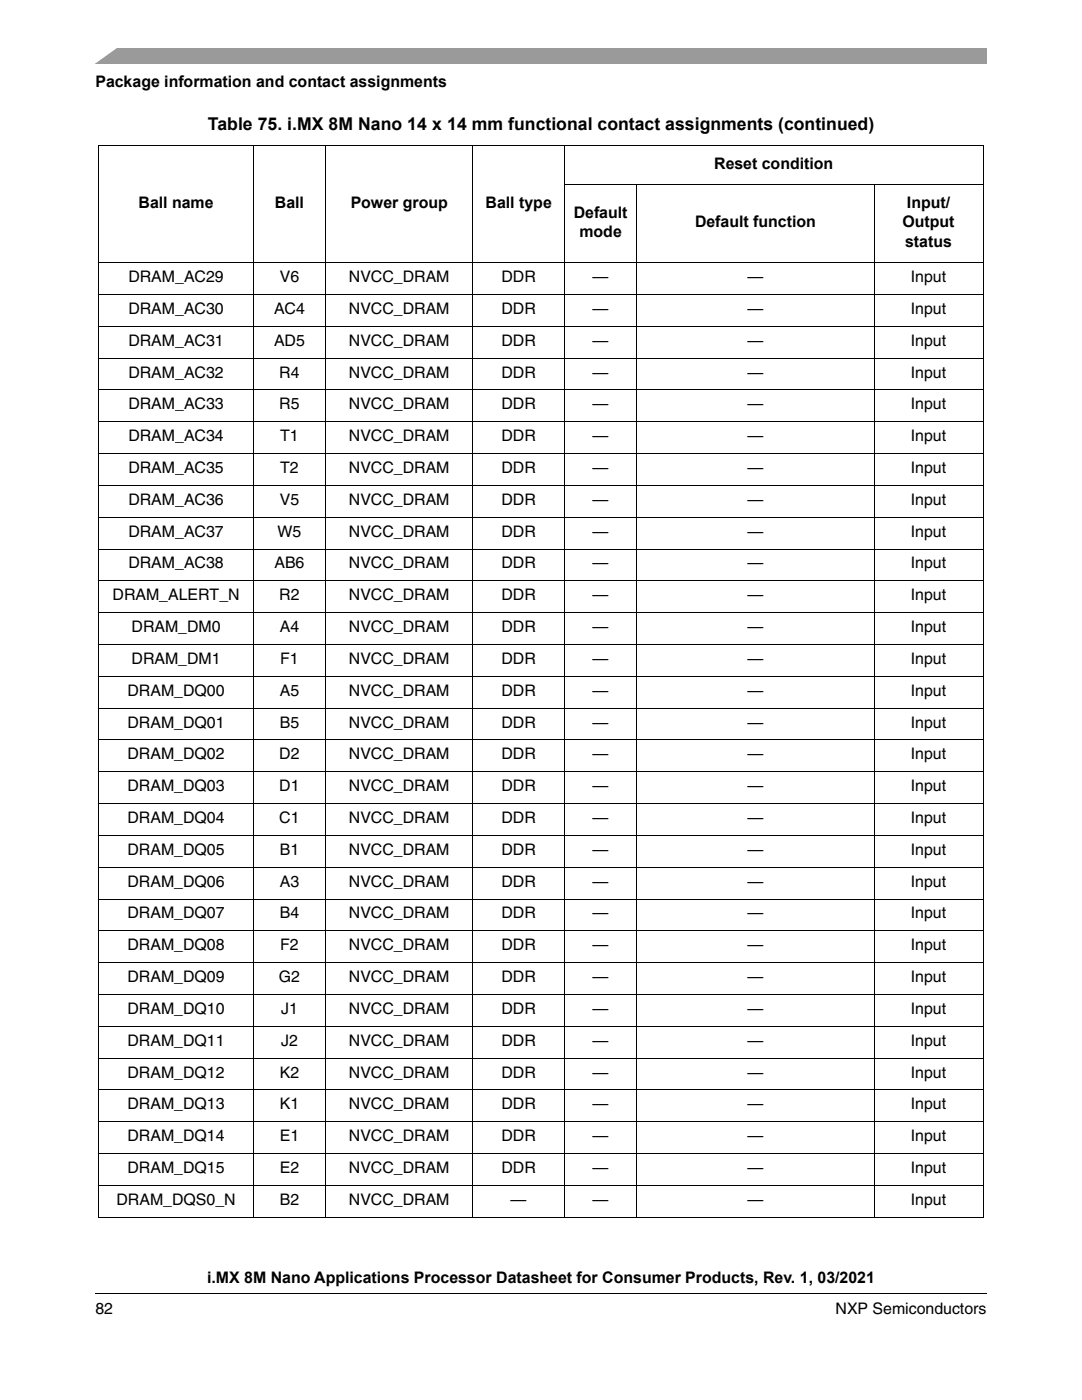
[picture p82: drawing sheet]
<svg xmlns="http://www.w3.org/2000/svg" width="216mm" height="279mm" viewBox="0 0 216 279" stroke-linecap="round" stroke-linejoin="round" font-family="sans-serif">
<defs><g id="words">
<text font-size="3.5" x="41.5" y="25.8">Table 75. i.MX 8M Nano 14 x 14 mm functional contact assignments (continued)</text>
<g font-size="3.2">
<text x="19" y="17.4">Package information and contact assignments</text>
<text x="142.5" y="33.7">Reset condition</text>
<text x="27.6" y="41.5">Ball name</text>
<text x="54.8" y="41.5">Ball</text>
<text x="70" y="41.5">Power group</text>
<text x="96.9" y="41.5">Ball type</text>
<text x="181" y="41.5">Input/</text>
<text x="114.5" y="43.4">Default</text>
<text x="115.6" y="47.3">mode</text>
<text x="138.7" y="45.4">Default function</text>
<text x="180.1" y="45.4">Output</text>
<text x="180.6" y="49.2">status</text>
<text x="25.6" y="56.3">DRAM_AC29</text>
<text x="55.8" y="56.3">V6</text>
<text x="69.6" y="56.3">NVCC_DRAM</text>
<text x="100.1" y="56.3">DDR</text>
<text x="118.3" y="56.3">—</text>
<text x="149.2" y="56.3">—</text>
<text x="181.8" y="56.3">Input</text>
<text x="25.6" y="62.7">DRAM_AC30</text>
<text x="54.7" y="62.7">AC4</text>
<text x="69.6" y="62.7">NVCC_DRAM</text>
<text x="100.1" y="62.7">DDR</text>
<text x="118.3" y="62.7">—</text>
<text x="149.2" y="62.7">—</text>
<text x="181.8" y="62.7">Input</text>
<text x="25.6" y="69">DRAM_AC31</text>
<text x="54.7" y="69">AD5</text>
<text x="69.6" y="69">NVCC_DRAM</text>
<text x="100.1" y="69">DDR</text>
<text x="118.3" y="69">—</text>
<text x="149.2" y="69">—</text>
<text x="181.8" y="69">Input</text>
<text x="25.6" y="75.4">DRAM_AC32</text>
<text x="55.7" y="75.4">R4</text>
<text x="69.6" y="75.4">NVCC_DRAM</text>
<text x="100.1" y="75.4">DDR</text>
<text x="118.3" y="75.4">—</text>
<text x="149.2" y="75.4">—</text>
<text x="181.8" y="75.4">Input</text>
<text x="25.6" y="81.7">DRAM_AC33</text>
<text x="55.7" y="81.7">R5</text>
<text x="69.6" y="81.7">NVCC_DRAM</text>
<text x="100.1" y="81.7">DDR</text>
<text x="118.3" y="81.7">—</text>
<text x="149.2" y="81.7">—</text>
<text x="181.8" y="81.7">Input</text>
<text x="25.6" y="88.1">DRAM_AC34</text>
<text x="55.9" y="88.1">T1</text>
<text x="69.6" y="88.1">NVCC_DRAM</text>
<text x="100.1" y="88.1">DDR</text>
<text x="118.3" y="88.1">—</text>
<text x="149.2" y="88.1">—</text>
<text x="181.8" y="88.1">Input</text>
<text x="25.6" y="94.4">DRAM_AC35</text>
<text x="55.9" y="94.4">T2</text>
<text x="69.6" y="94.4">NVCC_DRAM</text>
<text x="100.1" y="94.4">DDR</text>
<text x="118.3" y="94.4">—</text>
<text x="149.2" y="94.4">—</text>
<text x="181.8" y="94.4">Input</text>
<text x="25.6" y="100.8">DRAM_AC36</text>
<text x="55.8" y="100.8">V5</text>
<text x="69.6" y="100.8">NVCC_DRAM</text>
<text x="100.1" y="100.8">DDR</text>
<text x="118.3" y="100.8">—</text>
<text x="149.2" y="100.8">—</text>
<text x="181.8" y="100.8">Input</text>
<text x="25.6" y="107.1">DRAM_AC37</text>
<text x="55.4" y="107.1">W5</text>
<text x="69.6" y="107.1">NVCC_DRAM</text>
<text x="100.1" y="107.1">DDR</text>
<text x="118.3" y="107.1">—</text>
<text x="149.2" y="107.1">—</text>
<text x="181.8" y="107.1">Input</text>
<text x="25.6" y="113.5">DRAM_AC38</text>
<text x="54.8" y="113.5">AB6</text>
<text x="69.6" y="113.5">NVCC_DRAM</text>
<text x="100.1" y="113.5">DDR</text>
<text x="118.3" y="113.5">—</text>
<text x="149.2" y="113.5">—</text>
<text x="181.8" y="113.5">Input</text>
<text x="22.5" y="119.8">DRAM_ALERT_N</text>
<text x="55.7" y="119.8">R2</text>
<text x="69.6" y="119.8">NVCC_DRAM</text>
<text x="100.1" y="119.8">DDR</text>
<text x="118.3" y="119.8">—</text>
<text x="149.2" y="119.8">—</text>
<text x="181.8" y="119.8">Input</text>
<text x="26.2" y="126.2">DRAM_DM0</text>
<text x="55.8" y="126.2">A4</text>
<text x="69.6" y="126.2">NVCC_DRAM</text>
<text x="100.1" y="126.2">DDR</text>
<text x="118.3" y="126.2">—</text>
<text x="149.2" y="126.2">—</text>
<text x="181.8" y="126.2">Input</text>
<text x="26.2" y="132.5">DRAM_DM1</text>
<text x="55.9" y="132.5">F1</text>
<text x="69.6" y="132.5">NVCC_DRAM</text>
<text x="100.1" y="132.5">DDR</text>
<text x="118.3" y="132.5">—</text>
<text x="149.2" y="132.5">—</text>
<text x="181.8" y="132.5">Input</text>
<text x="25.4" y="138.9">DRAM_DQ00</text>
<text x="55.8" y="138.9">A5</text>
<text x="69.6" y="138.9">NVCC_DRAM</text>
<text x="100.1" y="138.9">DDR</text>
<text x="118.3" y="138.9">—</text>
<text x="149.2" y="138.9">—</text>
<text x="181.8" y="138.9">Input</text>
<text x="25.4" y="145.2">DRAM_DQ01</text>
<text x="55.8" y="145.2">B5</text>
<text x="69.6" y="145.2">NVCC_DRAM</text>
<text x="100.1" y="145.2">DDR</text>
<text x="118.3" y="145.2">—</text>
<text x="149.2" y="145.2">—</text>
<text x="181.8" y="145.2">Input</text>
<text x="25.4" y="151.6">DRAM_DQ02</text>
<text x="55.7" y="151.6">D2</text>
<text x="69.6" y="151.6">NVCC_DRAM</text>
<text x="100.1" y="151.6">DDR</text>
<text x="118.3" y="151.6">—</text>
<text x="149.2" y="151.6">—</text>
<text x="181.8" y="151.6">Input</text>
<text x="25.4" y="157.9">DRAM_DQ03</text>
<text x="55.7" y="157.9">D1</text>
<text x="69.6" y="157.9">NVCC_DRAM</text>
<text x="100.1" y="157.9">DDR</text>
<text x="118.3" y="157.9">—</text>
<text x="149.2" y="157.9">—</text>
<text x="181.8" y="157.9">Input</text>
<text x="25.4" y="164.3">DRAM_DQ04</text>
<text x="55.7" y="164.3">C1</text>
<text x="69.6" y="164.3">NVCC_DRAM</text>
<text x="100.1" y="164.3">DDR</text>
<text x="118.3" y="164.3">—</text>
<text x="149.2" y="164.3">—</text>
<text x="181.8" y="164.3">Input</text>
<text x="25.4" y="170.6">DRAM_DQ05</text>
<text x="55.8" y="170.6">B1</text>
<text x="69.6" y="170.6">NVCC_DRAM</text>
<text x="100.1" y="170.6">DDR</text>
<text x="118.3" y="170.6">—</text>
<text x="149.2" y="170.6">—</text>
<text x="181.8" y="170.6">Input</text>
<text x="25.4" y="177">DRAM_DQ06</text>
<text x="55.8" y="177">A3</text>
<text x="69.6" y="177">NVCC_DRAM</text>
<text x="100.1" y="177">DDR</text>
<text x="118.3" y="177">—</text>
<text x="149.2" y="177">—</text>
<text x="181.8" y="177">Input</text>
<text x="25.4" y="183.3">DRAM_DQ07</text>
<text x="55.8" y="183.3">B4</text>
<text x="69.6" y="183.3">NVCC_DRAM</text>
<text x="100.1" y="183.3">DDR</text>
<text x="118.3" y="183.3">—</text>
<text x="149.2" y="183.3">—</text>
<text x="181.8" y="183.3">Input</text>
<text x="25.4" y="189.7">DRAM_DQ08</text>
<text x="55.9" y="189.7">F2</text>
<text x="69.6" y="189.7">NVCC_DRAM</text>
<text x="100.1" y="189.7">DDR</text>
<text x="118.3" y="189.7">—</text>
<text x="149.2" y="189.7">—</text>
<text x="181.8" y="189.7">Input</text>
<text x="25.4" y="196">DRAM_DQ09</text>
<text x="55.6" y="196">G2</text>
<text x="69.6" y="196">NVCC_DRAM</text>
<text x="100.1" y="196">DDR</text>
<text x="118.3" y="196">—</text>
<text x="149.2" y="196">—</text>
<text x="181.8" y="196">Input</text>
<text x="25.4" y="202.4">DRAM_DQ10</text>
<text x="56.1" y="202.4">J1</text>
<text x="69.6" y="202.4">NVCC_DRAM</text>
<text x="100.1" y="202.4">DDR</text>
<text x="118.3" y="202.4">—</text>
<text x="149.2" y="202.4">—</text>
<text x="181.8" y="202.4">Input</text>
<text x="25.4" y="208.7">DRAM_DQ11</text>
<text x="56.1" y="208.7">J2</text>
<text x="69.6" y="208.7">NVCC_DRAM</text>
<text x="100.1" y="208.7">DDR</text>
<text x="118.3" y="208.7">—</text>
<text x="149.2" y="208.7">—</text>
<text x="181.8" y="208.7">Input</text>
<text x="25.4" y="215.1">DRAM_DQ12</text>
<text x="55.8" y="215.1">K2</text>
<text x="69.6" y="215.1">NVCC_DRAM</text>
<text x="100.1" y="215.1">DDR</text>
<text x="118.3" y="215.1">—</text>
<text x="149.2" y="215.1">—</text>
<text x="181.8" y="215.1">Input</text>
<text x="25.4" y="221.4">DRAM_DQ13</text>
<text x="55.8" y="221.4">K1</text>
<text x="69.6" y="221.4">NVCC_DRAM</text>
<text x="100.1" y="221.4">DDR</text>
<text x="118.3" y="221.4">—</text>
<text x="149.2" y="221.4">—</text>
<text x="181.8" y="221.4">Input</text>
<text x="25.4" y="227.8">DRAM_DQ14</text>
<text x="55.8" y="227.8">E1</text>
<text x="69.6" y="227.8">NVCC_DRAM</text>
<text x="100.1" y="227.8">DDR</text>
<text x="118.3" y="227.8">—</text>
<text x="149.2" y="227.8">—</text>
<text x="181.8" y="227.8">Input</text>
<text x="25.4" y="234.1">DRAM_DQ15</text>
<text x="55.8" y="234.1">E2</text>
<text x="69.6" y="234.1">NVCC_DRAM</text>
<text x="100.1" y="234.1">DDR</text>
<text x="118.3" y="234.1">—</text>
<text x="149.2" y="234.1">—</text>
<text x="181.8" y="234.1">Input</text>
<text x="23.2" y="240.5">DRAM_DQS0_N</text>
<text x="55.8" y="240.5">B2</text>
<text x="69.6" y="240.5">NVCC_DRAM</text>
<text x="101.9" y="240.5">—</text>
<text x="118.3" y="240.5">—</text>
<text x="149.2" y="240.5">—</text>
<text x="181.8" y="240.5">Input</text>
<text x="41.3" y="256.1">i.MX 8M Nano Applications Processor Datasheet for Consumer Products, Rev. 1, 03/2021</text>
<text x="19" y="262.3">82</text>
<text x="166.7" y="262.3">NXP Semiconductors</text>
</g>
</g></defs>
<path d="M19 258.1v.1z" fill="#000"/>
<path d="M19 258.1h177.8" fill="none" stroke="#000" stroke-width=".2"/>
<path d="M19 9.5h177.8v3.2h-177.8z" fill="#9a9a9a"/>
<path d="M17.1 9.2h6.8l-5.3 3.8h-1.5z" fill="#fff"/>
<g fill="#fff">
<path d="M19.7 52.4h30.8v6.4h-30.8z"/>
<path d="M50.5 52.4h14.5v6.4h-14.5z"/>
<path d="M65 52.4h29.3v6.4h-29.3z"/>
<path d="M112.6 52.4h14.5v6.4h-14.5z"/>
<path d="M127.1 52.4h47.3v6.4h-47.3z"/>
<path d="M174.4 52.4h21.8v6.4h-21.8z"/>
<path d="M19.7 58.8h30.8v6.3h-30.8z"/>
<path d="M50.5 58.8h14.5v6.3h-14.5z"/>
<path d="M65 58.8h29.3v6.3h-29.3z"/>
<path d="M112.6 58.8h14.5v6.3h-14.5z"/>
<path d="M127.1 58.8h47.3v6.3h-47.3z"/>
<path d="M174.4 58.8h21.8v6.3h-21.8z"/>
<path d="M19.7 65.1h30.8v6.4h-30.8z"/>
<path d="M50.5 65.1h14.5v6.4h-14.5z"/>
<path d="M65 65.1h29.3v6.4h-29.3z"/>
<path d="M112.6 65.1h14.5v6.4h-14.5z"/>
<path d="M127.1 65.1h47.3v6.4h-47.3z"/>
<path d="M174.4 65.1h21.8v6.4h-21.8z"/>
<path d="M19.7 71.5h30.8v6.3h-30.8z"/>
<path d="M50.5 71.5h14.5v6.3h-14.5z"/>
<path d="M65 71.5h29.3v6.3h-29.3z"/>
<path d="M112.6 71.5h14.5v6.3h-14.5z"/>
<path d="M127.1 71.5h47.3v6.3h-47.3z"/>
<path d="M174.4 71.5h21.8v6.3h-21.8z"/>
<path d="M19.7 77.8h30.8v6.4h-30.8z"/>
<path d="M50.5 77.8h14.5v6.4h-14.5z"/>
<path d="M65 77.8h29.3v6.4h-29.3z"/>
<path d="M112.6 77.8h14.5v6.4h-14.5z"/>
<path d="M127.1 77.8h47.3v6.4h-47.3z"/>
<path d="M174.4 77.8h21.8v6.4h-21.8z"/>
<path d="M19.7 84.2h30.8v6.3h-30.8z"/>
<path d="M50.5 84.2h14.5v6.3h-14.5z"/>
<path d="M65 84.2h29.3v6.3h-29.3z"/>
<path d="M112.6 84.2h14.5v6.3h-14.5z"/>
<path d="M127.1 84.2h47.3v6.3h-47.3z"/>
<path d="M174.4 84.2h21.8v6.3h-21.8z"/>
<path d="M19.7 90.5h30.8v6.4h-30.8z"/>
<path d="M50.5 90.5h14.5v6.4h-14.5z"/>
<path d="M65 90.5h29.3v6.4h-29.3z"/>
<path d="M112.6 90.5h14.5v6.4h-14.5z"/>
<path d="M127.1 90.5h47.3v6.4h-47.3z"/>
<path d="M174.4 90.5h21.8v6.4h-21.8z"/>
<path d="M19.7 96.9h30.8v6.3h-30.8z"/>
<path d="M50.5 96.9h14.5v6.3h-14.5z"/>
<path d="M65 96.9h29.3v6.3h-29.3z"/>
<path d="M112.6 96.9h14.5v6.3h-14.5z"/>
<path d="M127.1 96.9h47.3v6.3h-47.3z"/>
<path d="M174.4 96.9h21.8v6.3h-21.8z"/>
<path d="M19.7 103.2h30.8v6.4h-30.8z"/>
<path d="M50.5 103.2h14.5v6.4h-14.5z"/>
<path d="M65 103.2h29.3v6.4h-29.3z"/>
<path d="M112.6 103.2h14.5v6.4h-14.5z"/>
<path d="M127.1 103.2h47.3v6.4h-47.3z"/>
<path d="M174.4 103.2h21.8v6.4h-21.8z"/>
<path d="M19.7 109.6h30.8v6.3h-30.8z"/>
<path d="M50.5 109.6h14.5v6.3h-14.5z"/>
<path d="M65 109.6h29.3v6.3h-29.3z"/>
<path d="M112.6 109.6h14.5v6.3h-14.5z"/>
<path d="M127.1 109.6h47.3v6.3h-47.3z"/>
<path d="M174.4 109.6h21.8v6.3h-21.8z"/>
<path d="M19.7 115.9h30.8v6.4h-30.8z"/>
<path d="M50.5 115.9h14.5v6.4h-14.5z"/>
<path d="M65 115.9h29.3v6.4h-29.3z"/>
<path d="M112.6 115.9h14.5v6.4h-14.5z"/>
<path d="M127.1 115.9h47.3v6.4h-47.3z"/>
<path d="M174.4 115.9h21.8v6.4h-21.8z"/>
<path d="M19.7 122.3h30.8v6.3h-30.8z"/>
<path d="M50.5 122.3h14.5v6.3h-14.5z"/>
<path d="M65 122.3h29.3v6.3h-29.3z"/>
<path d="M112.6 122.3h14.5v6.3h-14.5z"/>
<path d="M127.1 122.3h47.3v6.3h-47.3z"/>
<path d="M174.4 122.3h21.8v6.3h-21.8z"/>
<path d="M19.7 128.6h30.8v6.4h-30.8z"/>
<path d="M50.5 128.6h14.5v6.4h-14.5z"/>
<path d="M65 128.6h29.3v6.4h-29.3z"/>
<path d="M112.6 128.6h14.5v6.4h-14.5z"/>
<path d="M127.1 128.6h47.3v6.4h-47.3z"/>
<path d="M174.4 128.6h21.8v6.4h-21.8z"/>
<path d="M19.7 135h30.8v6.3h-30.8z"/>
<path d="M50.5 135h14.5v6.3h-14.5z"/>
<path d="M65 135h29.3v6.3h-29.3z"/>
<path d="M112.6 135h14.5v6.3h-14.5z"/>
<path d="M127.1 135h47.3v6.3h-47.3z"/>
<path d="M174.4 135h21.8v6.3h-21.8z"/>
<path d="M19.7 141.3h30.8v6.4h-30.8z"/>
<path d="M50.5 141.3h14.5v6.4h-14.5z"/>
<path d="M65 141.3h29.3v6.4h-29.3z"/>
<path d="M112.6 141.3h14.5v6.4h-14.5z"/>
<path d="M127.1 141.3h47.3v6.4h-47.3z"/>
<path d="M174.4 141.3h21.8v6.4h-21.8z"/>
<path d="M19.7 147.7h30.8v6.3h-30.8z"/>
<path d="M50.5 147.7h14.5v6.3h-14.5z"/>
<path d="M65 147.7h29.3v6.3h-29.3z"/>
<path d="M112.6 147.7h14.5v6.3h-14.5z"/>
<path d="M127.1 147.7h47.3v6.3h-47.3z"/>
<path d="M174.4 147.7h21.8v6.3h-21.8z"/>
<path d="M19.7 154h30.8v6.4h-30.8z"/>
<path d="M50.5 154h14.5v6.4h-14.5z"/>
<path d="M65 154h29.3v6.4h-29.3z"/>
<path d="M112.6 154h14.5v6.4h-14.5z"/>
<path d="M127.1 154h47.3v6.4h-47.3z"/>
<path d="M174.4 154h21.8v6.4h-21.8z"/>
<path d="M19.7 160.4h30.8v6.3h-30.8z"/>
<path d="M50.5 160.4h14.5v6.3h-14.5z"/>
<path d="M65 160.4h29.3v6.3h-29.3z"/>
<path d="M112.6 160.4h14.5v6.3h-14.5z"/>
<path d="M127.1 160.4h47.3v6.3h-47.3z"/>
<path d="M174.4 160.4h21.8v6.3h-21.8z"/>
<path d="M19.7 166.7h30.8v6.4h-30.8z"/>
<path d="M50.5 166.7h14.5v6.4h-14.5z"/>
<path d="M65 166.7h29.3v6.4h-29.3z"/>
<path d="M112.6 166.7h14.5v6.4h-14.5z"/>
<path d="M127.1 166.7h47.3v6.4h-47.3z"/>
<path d="M174.4 166.7h21.8v6.4h-21.8z"/>
<path d="M19.7 173.1h30.8v6.3h-30.8z"/>
<path d="M50.5 173.1h14.5v6.3h-14.5z"/>
<path d="M65 173.1h29.3v6.3h-29.3z"/>
<path d="M112.6 173.1h14.5v6.3h-14.5z"/>
<path d="M127.1 173.1h47.3v6.3h-47.3z"/>
<path d="M174.4 173.1h21.8v6.3h-21.8z"/>
<path d="M19.7 179.4h30.8v6.4h-30.8z"/>
<path d="M50.5 179.4h14.5v6.4h-14.5z"/>
<path d="M65 179.4h29.3v6.4h-29.3z"/>
<path d="M112.6 179.4h14.5v6.4h-14.5z"/>
<path d="M127.1 179.4h47.3v6.4h-47.3z"/>
<path d="M174.4 179.4h21.8v6.4h-21.8z"/>
<path d="M19.7 185.8h30.8v6.3h-30.8z"/>
<path d="M50.5 185.8h14.5v6.3h-14.5z"/>
<path d="M65 185.8h29.3v6.3h-29.3z"/>
<path d="M112.6 185.8h14.5v6.3h-14.5z"/>
<path d="M127.1 185.8h47.3v6.3h-47.3z"/>
<path d="M174.4 185.8h21.8v6.3h-21.8z"/>
<path d="M19.7 192.1h30.8v6.4h-30.8z"/>
<path d="M50.5 192.1h14.5v6.4h-14.5z"/>
<path d="M65 192.1h29.3v6.4h-29.3z"/>
<path d="M112.6 192.1h14.5v6.4h-14.5z"/>
<path d="M127.1 192.1h47.3v6.4h-47.3z"/>
<path d="M174.4 192.1h21.8v6.4h-21.8z"/>
<path d="M19.7 198.5h30.8v6.3h-30.8z"/>
<path d="M50.5 198.5h14.5v6.3h-14.5z"/>
<path d="M65 198.5h29.3v6.3h-29.3z"/>
<path d="M112.6 198.5h14.5v6.3h-14.5z"/>
<path d="M127.1 198.5h47.3v6.3h-47.3z"/>
<path d="M174.4 198.5h21.8v6.3h-21.8z"/>
<path d="M19.7 204.8h30.8v6.4h-30.8z"/>
<path d="M50.5 204.8h14.5v6.4h-14.5z"/>
<path d="M65 204.8h29.3v6.4h-29.3z"/>
<path d="M112.6 204.8h14.5v6.4h-14.5z"/>
<path d="M127.1 204.8h47.3v6.4h-47.3z"/>
<path d="M174.4 204.8h21.8v6.4h-21.8z"/>
<path d="M19.7 211.2h30.8v6.3h-30.8z"/>
<path d="M50.5 211.2h14.5v6.3h-14.5z"/>
<path d="M65 211.2h29.3v6.3h-29.3z"/>
<path d="M112.6 211.2h14.5v6.3h-14.5z"/>
<path d="M127.1 211.2h47.3v6.3h-47.3z"/>
<path d="M174.4 211.2h21.8v6.3h-21.8z"/>
<path d="M19.7 217.5h30.8v6.4h-30.8z"/>
<path d="M50.5 217.5h14.5v6.4h-14.5z"/>
<path d="M65 217.5h29.3v6.4h-29.3z"/>
<path d="M112.6 217.5h14.5v6.4h-14.5z"/>
<path d="M127.1 217.5h47.3v6.4h-47.3z"/>
<path d="M174.4 217.5h21.8v6.4h-21.8z"/>
<path d="M19.7 223.9h30.8v6.3h-30.8z"/>
<path d="M50.5 223.9h14.5v6.3h-14.5z"/>
<path d="M65 223.9h29.3v6.3h-29.3z"/>
<path d="M112.6 223.9h14.5v6.3h-14.5z"/>
<path d="M127.1 223.9h47.3v6.3h-47.3z"/>
<path d="M174.4 223.9h21.8v6.3h-21.8z"/>
<path d="M19.7 230.2h30.8v6.4h-30.8z"/>
<path d="M50.5 230.2h14.5v6.4h-14.5z"/>
<path d="M65 230.2h29.3v6.4h-29.3z"/>
<path d="M112.6 230.2h14.5v6.4h-14.5z"/>
<path d="M127.1 230.2h47.3v6.4h-47.3z"/>
<path d="M174.4 230.2h21.8v6.4h-21.8z"/>
<path d="M19.7 236.6h30.8v6.3h-30.8z"/>
<path d="M50.5 236.6h14.5v6.3h-14.5z"/>
<path d="M65 236.6h29.3v6.3h-29.3z"/>
<path d="M112.6 236.6h14.5v6.3h-14.5z"/>
<path d="M127.1 236.6h47.3v6.3h-47.3z"/>
<path d="M174.4 236.6h21.8v6.3h-21.8z"/>
<path d="M19.7 29.1h30.8v23.3h-30.8z"/>
<path d="M50.5 29.1h14.5v23.3h-14.5z"/>
<path d="M65 29.1h29.3v23.3h-29.3z"/>
<path d="M94.3 29.1h18.3v23.3h-18.3z"/>
<path d="M112.6 29.1h83.6v7.8h-83.6z"/>
<path d="M112.6 36.9h14.5v15.5h-14.5z"/>
<path d="M127.1 36.9h47.3v15.5h-47.3z"/>
<path d="M174.4 36.9h21.8v15.5h-21.8z"/>
</g>
<g fill="none" stroke="#000" stroke-width=".2">
<path d="M19.6 29.1h176.7M19.7 29.2v213.6M50.5 29v214M65 29v214M94.3 29v214M112.5 36.9h83.8M112.6 29v214M127.1 36.8v206.2M174.4 36.8v206.2M196.2 29.2v213.6M19.6 52.4h176.7M19.6 58.8h176.7"/>
<path d="M19.6 65.1h176.7M19.6 71.5h176.7M19.6 77.8h176.7M19.6 84.2h176.7M19.6 90.5h176.7M19.6 96.9h176.7M19.6 103.2h176.7M19.6 109.6h176.7M19.6 115.9h176.7M19.6 122.3h176.7M19.6 128.6h176.7M19.6 135h176.7"/>
<path d="M19.6 141.3h176.7M19.6 147.7h176.7M19.6 154h176.7M19.6 160.4h176.7M19.6 166.7h176.7M19.6 173.1h176.7M19.6 179.4h176.7M19.6 185.8h176.7M19.6 192.1h176.7M19.6 198.5h176.7M19.6 204.8h176.7M19.6 211.2h176.7"/>
<path d="M19.6 217.5h176.7M19.6 223.9h176.7M19.6 230.2h176.7M19.6 236.6h176.7M19.6 242.9h176.7"/>
</g>
<use href="#words"/>
</svg>
